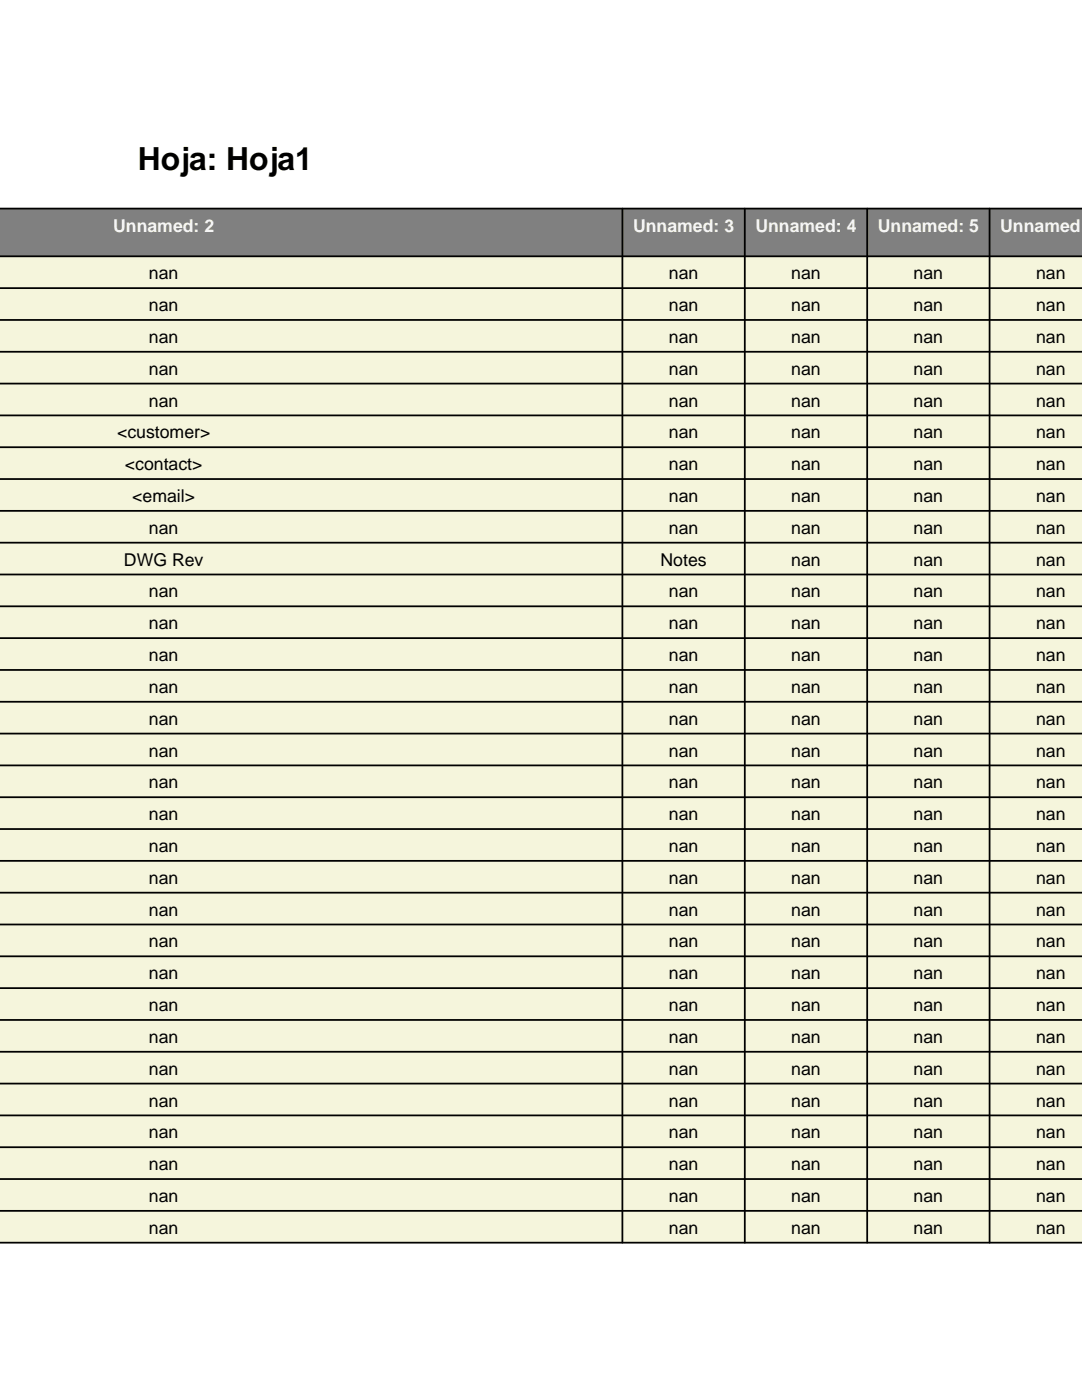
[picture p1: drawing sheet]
<svg xmlns="http://www.w3.org/2000/svg" width="216mm" height="279mm" viewBox="0 0 216 279" stroke-linecap="round" stroke-linejoin="round" font-family="sans-serif">
<defs><g id="words">
<text font-size="6.3" x="27.5" y="33.9">Hoja: Hoja1</text>
<g font-size="3.5" fill="#f5f5f5">
<text x="22.6" y="46.2">Unnamed: 2</text>
<text x="126.3" y="46.2">Unnamed: 3</text>
<text x="150.7" y="46.2">Unnamed: 4</text>
<text x="175.2" y="46.2">Unnamed: 5</text>
<text x="199.6" y="46.2">Unnamed:</text>
</g>
<g font-size="3.5">
<text x="29.7" y="55.7">nan</text>
<text x="133.5" y="55.7">nan</text>
<text x="157.9" y="55.7">nan</text>
<text x="182.3" y="55.7">nan</text>
<text x="206.7" y="55.7">nan</text>
<text x="29.7" y="62.1">nan</text>
<text x="133.5" y="62.1">nan</text>
<text x="157.9" y="62.1">nan</text>
<text x="182.3" y="62.1">nan</text>
<text x="206.7" y="62.1">nan</text>
<text x="29.7" y="68.4">nan</text>
<text x="133.5" y="68.4">nan</text>
<text x="157.9" y="68.4">nan</text>
<text x="182.3" y="68.4">nan</text>
<text x="206.7" y="68.4">nan</text>
<text x="29.7" y="74.8">nan</text>
<text x="133.5" y="74.8">nan</text>
<text x="157.9" y="74.8">nan</text>
<text x="182.3" y="74.8">nan</text>
<text x="206.7" y="74.8">nan</text>
<text x="29.7" y="81.1">nan</text>
<text x="133.5" y="81.1">nan</text>
<text x="157.9" y="81.1">nan</text>
<text x="182.3" y="81.1">nan</text>
<text x="206.7" y="81.1">nan</text>
<text x="23.4" y="87.5">&lt;customer&gt;</text>
<text x="133.5" y="87.5">nan</text>
<text x="157.9" y="87.5">nan</text>
<text x="182.3" y="87.5">nan</text>
<text x="206.7" y="87.5">nan</text>
<text x="24.9" y="93.8">&lt;contact&gt;</text>
<text x="133.5" y="93.8">nan</text>
<text x="157.9" y="93.8">nan</text>
<text x="182.3" y="93.8">nan</text>
<text x="206.7" y="93.8">nan</text>
<text x="26.4" y="100.2">&lt;email&gt;</text>
<text x="133.5" y="100.2">nan</text>
<text x="157.9" y="100.2">nan</text>
<text x="182.3" y="100.2">nan</text>
<text x="206.7" y="100.2">nan</text>
<text x="29.7" y="106.5">nan</text>
<text x="133.5" y="106.5">nan</text>
<text x="157.9" y="106.5">nan</text>
<text x="182.3" y="106.5">nan</text>
<text x="206.7" y="106.5">nan</text>
<text x="24.7" y="112.9">DWG Rev</text>
<text x="131.8" y="112.9">Notes</text>
<text x="157.9" y="112.9">nan</text>
<text x="182.3" y="112.9">nan</text>
<text x="206.7" y="112.9">nan</text>
<text x="29.7" y="119.2">nan</text>
<text x="133.5" y="119.2">nan</text>
<text x="157.9" y="119.2">nan</text>
<text x="182.3" y="119.2">nan</text>
<text x="206.7" y="119.2">nan</text>
<text x="29.7" y="125.6">nan</text>
<text x="133.5" y="125.6">nan</text>
<text x="157.9" y="125.6">nan</text>
<text x="182.3" y="125.6">nan</text>
<text x="206.7" y="125.6">nan</text>
<text x="29.7" y="131.9">nan</text>
<text x="133.5" y="131.9">nan</text>
<text x="157.9" y="131.9">nan</text>
<text x="182.3" y="131.9">nan</text>
<text x="206.7" y="131.9">nan</text>
<text x="29.7" y="138.3">nan</text>
<text x="133.5" y="138.3">nan</text>
<text x="157.9" y="138.3">nan</text>
<text x="182.3" y="138.3">nan</text>
<text x="206.7" y="138.3">nan</text>
<text x="29.7" y="144.6">nan</text>
<text x="133.5" y="144.6">nan</text>
<text x="157.9" y="144.6">nan</text>
<text x="182.3" y="144.6">nan</text>
<text x="206.7" y="144.6">nan</text>
<text x="29.7" y="151">nan</text>
<text x="133.5" y="151">nan</text>
<text x="157.9" y="151">nan</text>
<text x="182.3" y="151">nan</text>
<text x="206.7" y="151">nan</text>
<text x="29.7" y="157.3">nan</text>
<text x="133.5" y="157.3">nan</text>
<text x="157.9" y="157.3">nan</text>
<text x="182.3" y="157.3">nan</text>
<text x="206.7" y="157.3">nan</text>
<text x="29.7" y="163.7">nan</text>
<text x="133.5" y="163.7">nan</text>
<text x="157.9" y="163.7">nan</text>
<text x="182.3" y="163.7">nan</text>
<text x="206.7" y="163.7">nan</text>
<text x="29.7" y="170">nan</text>
<text x="133.5" y="170">nan</text>
<text x="157.9" y="170">nan</text>
<text x="182.3" y="170">nan</text>
<text x="206.7" y="170">nan</text>
<text x="29.7" y="176.4">nan</text>
<text x="133.5" y="176.4">nan</text>
<text x="157.9" y="176.4">nan</text>
<text x="182.3" y="176.4">nan</text>
<text x="206.7" y="176.4">nan</text>
<text x="29.7" y="182.7">nan</text>
<text x="133.5" y="182.7">nan</text>
<text x="157.9" y="182.7">nan</text>
<text x="182.3" y="182.7">nan</text>
<text x="206.7" y="182.7">nan</text>
<text x="29.7" y="189.1">nan</text>
<text x="133.5" y="189.1">nan</text>
<text x="157.9" y="189.1">nan</text>
<text x="182.3" y="189.1">nan</text>
<text x="206.7" y="189.1">nan</text>
<text x="29.7" y="195.4">nan</text>
<text x="133.5" y="195.4">nan</text>
<text x="157.9" y="195.4">nan</text>
<text x="182.3" y="195.4">nan</text>
<text x="206.7" y="195.4">nan</text>
<text x="29.7" y="201.8">nan</text>
<text x="133.5" y="201.8">nan</text>
<text x="157.9" y="201.8">nan</text>
<text x="182.3" y="201.8">nan</text>
<text x="206.7" y="201.8">nan</text>
<text x="29.7" y="208.1">nan</text>
<text x="133.5" y="208.1">nan</text>
<text x="157.9" y="208.1">nan</text>
<text x="182.3" y="208.1">nan</text>
<text x="206.7" y="208.1">nan</text>
<text x="29.7" y="214.5">nan</text>
<text x="133.5" y="214.5">nan</text>
<text x="157.9" y="214.5">nan</text>
<text x="182.3" y="214.5">nan</text>
<text x="206.7" y="214.5">nan</text>
<text x="29.7" y="220.8">nan</text>
<text x="133.5" y="220.8">nan</text>
<text x="157.9" y="220.8">nan</text>
<text x="182.3" y="220.8">nan</text>
<text x="206.7" y="220.8">nan</text>
<text x="29.7" y="227.2">nan</text>
<text x="133.5" y="227.2">nan</text>
<text x="157.9" y="227.2">nan</text>
<text x="182.3" y="227.2">nan</text>
<text x="206.7" y="227.2">nan</text>
<text x="29.7" y="233.5">nan</text>
<text x="133.5" y="233.5">nan</text>
<text x="157.9" y="233.5">nan</text>
<text x="182.3" y="233.5">nan</text>
<text x="206.7" y="233.5">nan</text>
<text x="29.7" y="239.9">nan</text>
<text x="133.5" y="239.9">nan</text>
<text x="157.9" y="239.9">nan</text>
<text x="182.3" y="239.9">nan</text>
<text x="206.7" y="239.9">nan</text>
<text x="29.7" y="246.2">nan</text>
<text x="133.5" y="246.2">nan</text>
<text x="157.9" y="246.2">nan</text>
<text x="182.3" y="246.2">nan</text>
<text x="206.7" y="246.2">nan</text>
</g>
</g></defs>
<path d="M-.1 41.6h216v9.6h-216z" fill-rule="evenodd" fill="#808080"/>
<path d="M-.1 51.2h216v196.8h-216z" fill-rule="evenodd" fill="#f5f5dc"/>
<g fill="none" stroke="#000" stroke-width=".35">
<path d="M0 41.6h215.9M0 51.2h215.9M0 57.5h215.9M124.2 41.6v206.4M148.6 41.6v206.4M173 41.6v206.4M197.5 41.6v206.4M0 63.9h215.9M0 70.2h215.9M0 76.6h215.9M0 82.9h215.9M0 89.3h215.9"/>
<path d="M0 95.6h215.9M0 102h215.9M0 108.3h215.9M0 114.7h215.9M0 121h215.9M0 127.4h215.9M0 133.7h215.9M0 140.1h215.9M0 146.4h215.9M0 152.8h215.9M0 159.1h215.9M0 165.5h215.9"/>
<path d="M0 171.8h215.9M0 178.2h215.9M0 184.5h215.9M0 190.9h215.9M0 197.2h215.9M0 203.6h215.9M0 209.9h215.9M0 216.3h215.9M0 222.6h215.9M0 229h215.9M0 235.3h215.9M0 248h215.9"/>
<path d="M0 241.7h215.9"/>
</g>
<use href="#words"/>
</svg>
